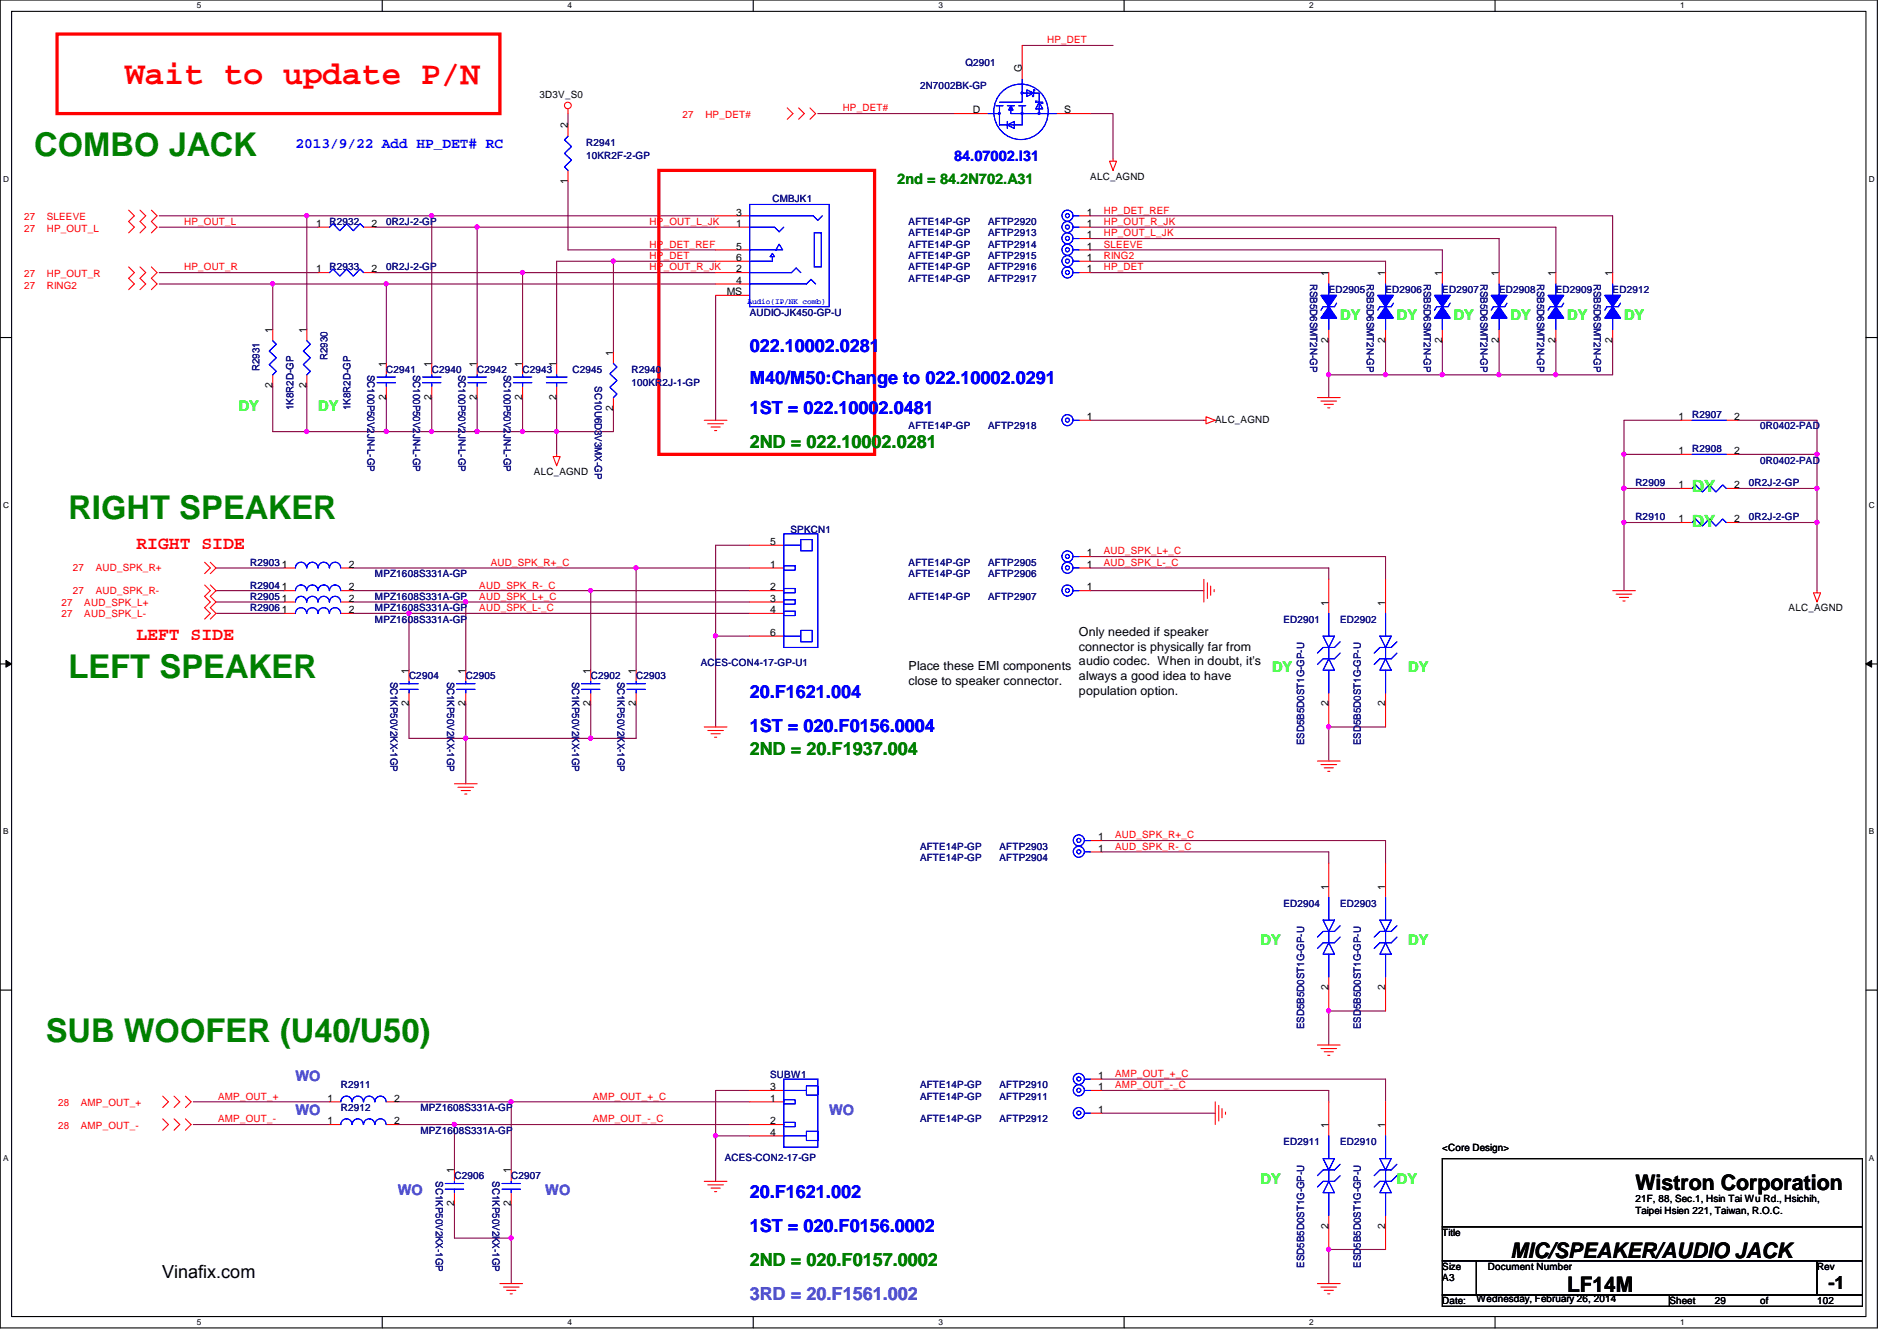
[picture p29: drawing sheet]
<svg xmlns="http://www.w3.org/2000/svg" width="297mm" height="210mm" viewBox="0 0 297 210" stroke-linecap="round" stroke-linejoin="round" font-family="sans-serif">
<defs><g id="words">
<text font-size="5.1" fill="#f00" x="19.6" y="13.2">Wait to update P/N</text>
<g font-size="5.1" fill="#008000">
<text x="5.4" y="24.3">COMBO JACK</text>
<text x="10.7" y="81.2">RIGHT SPEAKER</text>
<text x="10.7" y="106.1">LEFT SPEAKER</text>
<text x="7.2" y="163">SUB WOOFER (U40/U50)</text>
</g>
<g font-size="3.3">
<text x="256.1" y="186.3">Wistron Corporation</text>
<text x="236.5" y="196.8">MIC/SPEAKER/AUDIO JACK</text>
<text x="245.4" y="202.3">LF14M</text>
</g>
<g font-size="2.8" fill="#00f">
<text x="117.4" y="55.1">022.10002.0281</text>
<text x="117.4" y="60.1">M40/M50:Change to 022.10002.0291</text>
<text x="117.4" y="64.9">1ST = 022.10002.0481</text>
<text x="117.4" y="109.3">20.F1621.004</text>
<text x="117.4" y="114.6">1ST = 020.F0156.0004</text>
<text x="117.4" y="187.5">20.F1621.002</text>
<text x="117.4" y="192.9">1ST = 020.F0156.0002</text>
</g>
<g font-size="2.8" fill="#008000">
<text x="117.4" y="70.2">2ND = 022.10002.0281</text>
<text x="117.4" y="118.2">2ND = 20.F1937.004</text>
<text x="117.4" y="198.2">2ND = 020.F0157.0002</text>
</g>
<g font-size="2.8" fill="#f00">
<text x="21.4" y="85.9">RIGHT SIDE</text>
<text x="21.4" y="100.2">LEFT SIDE</text>
</g>
<g font-size="2.8">
<text x="25.4" y="200.1">Vinafix.com</text>
<text x="286.3" y="201.8">-1</text>
</g>
<text font-size="2.8" fill="#8000ff" x="117.4" y="203.5">3RD = 20.F1561.002</text>
<g font-size="2.6" fill="#0f0">
<text x="265" y="77.1">DY</text>
<text x="265" y="82.4">DY</text>
</g>
<g font-size="2.3" fill="#00f">
<text x="46.3" y="23.2">2013/9/22 Add HP_DET# RC</text>
<text x="149.4" y="25.2">84.07002.I31</text>
</g>
<text font-size="2.3" fill="#008000" x="140.5" y="28.8">2nd = 84.2N702.A31</text>
<g font-size="2.3" fill="#0f0">
<text x="209.8" y="50.1">DY</text>
<text x="218.7" y="50.1">DY</text>
<text x="227.6" y="50.1">DY</text>
<text x="236.5" y="50.1">DY</text>
<text x="245.4" y="50.1">DY</text>
<text x="254.3" y="50.1">DY</text>
<text x="37.4" y="64.3">DY</text>
<text x="49.8" y="64.3">DY</text>
<text x="199.2" y="105.2">DY</text>
<text x="220.5" y="105.2">DY</text>
<text x="197.4" y="147.9">DY</text>
<text x="220.5" y="147.9">DY</text>
<text x="197.4" y="185.3">DY</text>
<text x="218.7" y="185.3">DY</text>
</g>
<g font-size="2.3" fill="#8000ff">
<text x="46.3" y="169.2">WO</text>
<text x="46.3" y="174.6">WO</text>
<text x="129.8" y="174.6">WO</text>
<text x="62.3" y="187">WO</text>
<text x="85.4" y="187">WO</text>
</g>
<g font-size="1.9">
<text x="168.9" y="99.6">Only needed if speaker</text>
<text x="168.9" y="101.9">connector is physically far from</text>
<text x="142.3" y="104.9">Place these EMI components</text>
<text x="142.3" y="107.2">close to speaker connector.</text>
<text x="168.9" y="104.1">audio codec. When in doubt, it's</text>
<text x="168.9" y="106.4">always a good idea to have</text>
<text x="168.9" y="108.7">population option.</text>
</g>
<g font-size="1.6" fill="#000080">
<text x="151.2" y="10.3">Q2901</text>
<text x="144.1" y="13.9">2N7002BK-GP</text>
<text x="91.8" y="22.8">R2941</text>
<text x="91.8" y="24.9">10KR2F-2-GP</text>
<text x="51.6" y="35.2">R2932</text>
<text x="60.5" y="35.2">0R2J-2-GP</text>
<text x="120.9" y="31.7">CMBJK1</text>
<text x="142.3" y="35.2">AFTE14P-GP</text>
<text x="154.7" y="35.2">AFTP2920</text>
<text x="142.3" y="38.8">AFTE14P-GP</text>
<text x="142.3" y="37">AFTE14P-GP</text>
<text x="142.3" y="40.6">AFTE14P-GP</text>
<text x="154.7" y="38.8">AFTP2914</text>
<text x="154.7" y="37">AFTP2913</text>
<text x="154.7" y="40.6">AFTP2915</text>
<text x="51.6" y="42.3">R2933</text>
<text x="60.5" y="42.3">0R2J-2-GP</text>
<text x="142.3" y="44.1">AFTE14P-GP</text>
<text x="142.3" y="42.3">AFTE14P-GP</text>
<text x="154.7" y="44.1">AFTP2917</text>
<text x="154.7" y="42.3">AFTP2916</text>
<text x="205.1" y="44.4" transform="rotate(90 205.1 44.4)">RSB5D6SMT2N-GP</text>
<text x="208.1" y="45.9">ED2905</text>
<text x="214" y="44.4" transform="rotate(90 214 44.4)">RSB5D6SMT2N-GP</text>
<text x="217" y="45.9">ED2906</text>
<text x="222.9" y="44.4" transform="rotate(90 222.9 44.4)">RSB5D6SMT2N-GP</text>
<text x="225.8" y="45.9">ED2907</text>
<text x="231.8" y="44.4" transform="rotate(90 231.8 44.4)">RSB5D6SMT2N-GP</text>
<text x="234.7" y="45.9">ED2908</text>
<text x="240.7" y="44.4" transform="rotate(90 240.7 44.4)">RSB5D6SMT2N-GP</text>
<text x="243.6" y="45.9">ED2909</text>
<text x="249.6" y="44.4" transform="rotate(90 249.6 44.4)">RSB5D6SMT2N-GP</text>
<text x="252.5" y="45.9">ED2912</text>
<text x="117.4" y="49.4">AUDIO-JK450-GP-U</text>
<text x="40.6" y="58.1" transform="rotate(-90 40.6 58.1)">R2931</text>
<text x="51.3" y="56.3" transform="rotate(-90 51.3 56.3)">R2930</text>
<text x="57.6" y="58.7" transform="rotate(90 57.6 58.7)">SC100P50V2JN-L-GP</text>
<text x="60.5" y="58.3">C2941</text>
<text x="64.7" y="58.7" transform="rotate(90 64.7 58.7)">SC100P50V2JN-L-GP</text>
<text x="67.6" y="58.3">C2940</text>
<text x="71.8" y="58.7" transform="rotate(90 71.8 58.7)">SC100P50V2JN-L-GP</text>
<text x="74.7" y="58.3">C2942</text>
<text x="78.9" y="58.7" transform="rotate(90 78.9 58.7)">SC100P50V2JN-L-GP</text>
<text x="81.8" y="58.3">C2943</text>
<text x="89.7" y="58.3">C2945</text>
<text x="98.9" y="58.3">R2940</text>
<text x="46" y="64.2" transform="rotate(-90 46 64.2)">1K8R2D-GP</text>
<text x="54.9" y="64.2" transform="rotate(-90 54.9 64.2)">1K8R2D-GP</text>
<text x="93.1" y="60.5" transform="rotate(90 93.1 60.5)">SC10U6D3V3MX-GP</text>
<text x="98.9" y="60.5">100KR2J-1-GP</text>
<text x="265" y="65.4">R2907</text>
<text x="142.3" y="67.2">AFTE14P-GP</text>
<text x="154.7" y="67.2">AFTP2918</text>
<text x="265" y="70.8">R2908</text>
<text x="275.6" y="67.2">0R0402-PAD</text>
<text x="256.1" y="76.1">R2909</text>
<text x="273.9" y="76.1">0R2J-2-GP</text>
<text x="275.6" y="72.6">0R0402-PAD</text>
<text x="123.8" y="83.4">SPKCN1</text>
<text x="256.1" y="81.4">R2910</text>
<text x="273.9" y="81.4">0R2J-2-GP</text>
<text x="39.2" y="88.6">R2903</text>
<text x="142.3" y="88.6">AFTE14P-GP</text>
<text x="154.7" y="88.6">AFTP2905</text>
<text x="39.2" y="95.7">R2906</text>
<text x="39.2" y="93.9">R2905</text>
<text x="39.2" y="92.1">R2904</text>
<text x="58.7" y="90.3">MPZ1608S331A-GP</text>
<text x="58.7" y="95.7">MPZ1608S331A-GP</text>
<text x="58.7" y="93.9">MPZ1608S331A-GP</text>
<text x="142.3" y="93.9">AFTE14P-GP</text>
<text x="142.3" y="90.3">AFTE14P-GP</text>
<text x="154.7" y="93.9">AFTP2907</text>
<text x="154.7" y="90.3">AFTP2906</text>
<text x="58.7" y="97.5">MPZ1608S331A-GP</text>
<text x="201" y="97.5">ED2901</text>
<text x="209.8" y="97.5">ED2902</text>
<text x="61.1" y="106.7" transform="rotate(90 61.1 106.7)">SC1KP50V2KX-1GP</text>
<text x="64" y="106.3">C2904</text>
<text x="70" y="106.7" transform="rotate(90 70 106.7)">SC1KP50V2KX-1GP</text>
<text x="72.9" y="106.3">C2905</text>
<text x="89.6" y="106.7" transform="rotate(90 89.6 106.7)">SC1KP50V2KX-1GP</text>
<text x="92.5" y="106.3">C2902</text>
<text x="96.7" y="106.7" transform="rotate(90 96.7 106.7)">SC1KP50V2KX-1GP</text>
<text x="99.6" y="106.3">C2903</text>
<text x="109.7" y="104.2">ACES-CON4-17-GP-U1</text>
<text x="204.2" y="116.6" transform="rotate(-90 204.2 116.6)">ESD5B5D0ST1G-GP-U</text>
<text x="213.1" y="116.6" transform="rotate(-90 213.1 116.6)">ESD5B5D0ST1G-GP-U</text>
<text x="144.1" y="134.8">AFTE14P-GP</text>
<text x="144.1" y="133">AFTE14P-GP</text>
<text x="156.5" y="134.8">AFTP2904</text>
<text x="156.5" y="133">AFTP2903</text>
<text x="201" y="141.9">ED2904</text>
<text x="209.8" y="141.9">ED2903</text>
<text x="204.2" y="161.1" transform="rotate(-90 204.2 161.1)">ESD5B5D0ST1G-GP-U</text>
<text x="213.1" y="161.1" transform="rotate(-90 213.1 161.1)">ESD5B5D0ST1G-GP-U</text>
<text x="53.4" y="173.9">R2912</text>
<text x="53.4" y="170.3">R2911</text>
<text x="65.8" y="173.9">MPZ1608S331A-GP</text>
<text x="120.6" y="168.7">SUBW1</text>
<text x="144.1" y="170.3">AFTE14P-GP</text>
<text x="144.1" y="172.1">AFTE14P-GP</text>
<text x="156.5" y="170.3">AFTP2910</text>
<text x="156.5" y="172.1">AFTP2911</text>
<text x="65.8" y="177.5">MPZ1608S331A-GP</text>
<text x="144.1" y="175.7">AFTE14P-GP</text>
<text x="156.5" y="175.7">AFTP2912</text>
<text x="201" y="179.2">ED2911</text>
<text x="209.8" y="179.2">ED2910</text>
<text x="68.2" y="184.9" transform="rotate(90 68.2 184.9)">SC1KP50V2KX-1GP</text>
<text x="71.2" y="184.6">C2906</text>
<text x="77.1" y="184.9" transform="rotate(90 77.1 184.9)">SC1KP50V2KX-1GP</text>
<text x="80" y="184.6">C2907</text>
<text x="113.5" y="181.7">ACES-CON2-17-GP</text>
<text x="204.2" y="198.4" transform="rotate(-90 204.2 198.4)">ESD5B5D0ST1G-GP-U</text>
<text x="213.1" y="198.4" transform="rotate(-90 213.1 198.4)">ESD5B5D0ST1G-GP-U</text>
</g>
<g font-size="1.6">
<text x="160" y="11.2" transform="rotate(-90 160 11.2)">G</text>
<text x="84.5" y="15.3">3D3V_S0</text>
<text x="152.4" y="17.7">D</text>
<text x="166.6" y="17.7">S</text>
<text x="88.9" y="20.1" transform="rotate(-90 88.9 20.1)">2</text>
<text x="88.9" y="28.8" transform="rotate(-90 88.9 28.8)">1</text>
<text x="170.7" y="28.1">ALC_AGND</text>
<text x="49.5" y="35.5">1</text>
<text x="58.2" y="35.5">2</text>
<text x="115.3" y="33.7">3</text>
<text x="115.3" y="35.5">1</text>
<text x="170.2" y="35.5">1</text>
<text x="170.2" y="33.7">1</text>
<text x="115.3" y="39.1">5</text>
<text x="115.3" y="40.9">6</text>
<text x="170.2" y="37.3">1</text>
<text x="170.2" y="39.1">1</text>
<text x="170.2" y="40.9">1</text>
<text x="49.5" y="42.6">1</text>
<text x="58.2" y="42.6">2</text>
<text x="113.8" y="46.2">MS</text>
<text x="115.3" y="42.6">2</text>
<text x="115.3" y="44.4">4</text>
<text x="170.2" y="42.6">1</text>
<text x="208" y="43.2" transform="rotate(-90 208 43.2)">1</text>
<text x="216.9" y="43.2" transform="rotate(-90 216.9 43.2)">1</text>
<text x="225.8" y="43.2" transform="rotate(-90 225.8 43.2)">1</text>
<text x="234.7" y="43.2" transform="rotate(-90 234.7 43.2)">1</text>
<text x="243.6" y="43.2" transform="rotate(-90 243.6 43.2)">1</text>
<text x="252.5" y="43.2" transform="rotate(-90 252.5 43.2)">1</text>
<text x="42.7" y="52.1" transform="rotate(-90 42.7 52.1)">1</text>
<text x="48" y="52.1" transform="rotate(-90 48 52.1)">1</text>
<text x="208" y="53.7" transform="rotate(-90 208 53.7)">2</text>
<text x="216.9" y="53.7" transform="rotate(-90 216.9 53.7)">2</text>
<text x="225.8" y="53.7" transform="rotate(-90 225.8 53.7)">2</text>
<text x="234.7" y="53.7" transform="rotate(-90 234.7 53.7)">2</text>
<text x="243.6" y="53.7" transform="rotate(-90 243.6 53.7)">2</text>
<text x="252.5" y="53.7" transform="rotate(-90 252.5 53.7)">2</text>
<text x="60.4" y="57.4" transform="rotate(-90 60.4 57.4)">1</text>
<text x="67.6" y="57.4" transform="rotate(-90 67.6 57.4)">1</text>
<text x="74.7" y="57.4" transform="rotate(-90 74.7 57.4)">1</text>
<text x="81.8" y="57.4" transform="rotate(-90 81.8 57.4)">1</text>
<text x="87.1" y="57.4" transform="rotate(-90 87.1 57.4)">1</text>
<text x="96" y="55.7" transform="rotate(-90 96 55.7)">1</text>
<text x="42.7" y="60.8" transform="rotate(-90 42.7 60.8)">2</text>
<text x="48" y="60.8" transform="rotate(-90 48 60.8)">2</text>
<text x="60.4" y="62.6" transform="rotate(-90 60.4 62.6)">2</text>
<text x="67.6" y="62.6" transform="rotate(-90 67.6 62.6)">2</text>
<text x="74.7" y="62.6" transform="rotate(-90 74.7 62.6)">2</text>
<text x="81.8" y="62.6" transform="rotate(-90 81.8 62.6)">2</text>
<text x="87.1" y="62.6" transform="rotate(-90 87.1 62.6)">2</text>
<text x="96" y="64.3" transform="rotate(-90 96 64.3)">2</text>
<text x="170.2" y="65.7">1</text>
<text x="262.8" y="65.7">1</text>
<text x="271.5" y="65.7">2</text>
<text x="190.3" y="66.2">ALC_AGND</text>
<text x="262.8" y="71.1">1</text>
<text x="271.5" y="71.1">2</text>
<text x="83.6" y="74.3">ALC_AGND</text>
<text x="262.8" y="76.4">1</text>
<text x="271.5" y="76.4">2</text>
<text x="262.8" y="81.7">1</text>
<text x="271.5" y="81.7">2</text>
<text x="44.2" y="88.9">1</text>
<text x="54.6" y="88.9">2</text>
<text x="120.6" y="88.9">1</text>
<text x="120.6" y="85.3">5</text>
<text x="170.2" y="88.9">1</text>
<text x="170.2" y="87.1">1</text>
<text x="44.2" y="96">1</text>
<text x="44.2" y="94.2">1</text>
<text x="44.2" y="92.4">1</text>
<text x="54.6" y="96">2</text>
<text x="54.6" y="94.2">2</text>
<text x="54.6" y="92.4">2</text>
<text x="120.6" y="92.4">2</text>
<text x="120.6" y="94.2">3</text>
<text x="120.6" y="96">4</text>
<text x="170.2" y="92.4">1</text>
<text x="208" y="94.8" transform="rotate(-90 208 94.8)">1</text>
<text x="216.9" y="94.8" transform="rotate(-90 216.9 94.8)">1</text>
<text x="280.1" y="95.7">ALC_AGND</text>
<text x="120.6" y="99.5">6</text>
<text x="64" y="105.5" transform="rotate(-90 64 105.5)">1</text>
<text x="72.9" y="105.5" transform="rotate(-90 72.9 105.5)">1</text>
<text x="92.5" y="105.5" transform="rotate(-90 92.5 105.5)">1</text>
<text x="99.6" y="105.5" transform="rotate(-90 99.6 105.5)">1</text>
<text x="64" y="110.6" transform="rotate(-90 64 110.6)">2</text>
<text x="72.9" y="110.6" transform="rotate(-90 72.9 110.6)">2</text>
<text x="92.5" y="110.6" transform="rotate(-90 92.5 110.6)">2</text>
<text x="99.6" y="110.6" transform="rotate(-90 99.6 110.6)">2</text>
<text x="208" y="110.6" transform="rotate(-90 208 110.6)">2</text>
<text x="216.9" y="110.6" transform="rotate(-90 216.9 110.6)">2</text>
<text x="172" y="131.5">1</text>
<text x="172" y="133.3">1</text>
<text x="208" y="139.2" transform="rotate(-90 208 139.2)">1</text>
<text x="216.9" y="139.2" transform="rotate(-90 216.9 139.2)">1</text>
<text x="208" y="155" transform="rotate(-90 208 155)">2</text>
<text x="216.9" y="155" transform="rotate(-90 216.9 155)">2</text>
<text x="51.3" y="172.4">1</text>
<text x="61.7" y="172.4">2</text>
<text x="120.6" y="172.4">1</text>
<text x="120.6" y="170.6">3</text>
<text x="172" y="168.9">1</text>
<text x="172" y="170.6">1</text>
<text x="51.3" y="176">1</text>
<text x="61.7" y="176">2</text>
<text x="120.6" y="177.8">4</text>
<text x="120.6" y="176">2</text>
<text x="172" y="174.2">1</text>
<text x="208" y="176.6" transform="rotate(-90 208 176.6)">1</text>
<text x="216.9" y="176.6" transform="rotate(-90 216.9 176.6)">1</text>
<text x="71.1" y="183.7" transform="rotate(-90 71.1 183.7)">1</text>
<text x="80" y="183.7" transform="rotate(-90 80 183.7)">1</text>
<text x="225.8" y="180.1">&lt;Core Design&gt;</text>
<text x="71.1" y="188.8" transform="rotate(-90 71.1 188.8)">2</text>
<text x="80" y="188.8" transform="rotate(-90 80 188.8)">2</text>
<text x="256.1" y="188.1">21F, 88, Sec.1, Hsin Tai Wu Rd., Hsichih,</text>
<text x="256.1" y="189.9">Taipei Hsien 221, Taiwan, R.O.C.</text>
<text x="208" y="192.4" transform="rotate(-90 208 192.4)">2</text>
<text x="216.9" y="192.4" transform="rotate(-90 216.9 192.4)">2</text>
<text x="225.8" y="193.5">Title</text>
<text x="225.8" y="198.8">Size</text>
<text x="225.8" y="200.6">A3</text>
<text x="231.2" y="203.8">Wednesday, February 26, 2014</text>
<text x="233" y="198.8">Document Number</text>
<text x="284.5" y="198.8">Rev</text>
<text x="225.8" y="204.1">Date:</text>
<text x="261.4" y="204.1">Sheet</text>
<text x="268.5" y="204.1">29</text>
<text x="275.6" y="204.1">of</text>
<text x="284.5" y="204.1">102</text>
</g>
<g font-size="1.6" fill="#f00">
<text x="164" y="6.8">HP_DET</text>
<text x="131.9" y="17.4">HP_DET#</text>
<text x="106.9" y="18.5">27</text>
<text x="110.4" y="18.5">HP_DET#</text>
<text x="3.8" y="34.5">27</text>
<text x="7.3" y="34.5">SLEEVE</text>
<text x="28.8" y="35.2">HP_OUT_L</text>
<text x="101.7" y="35.2">HP_OUT_L_JK</text>
<text x="172.8" y="35.2">HP_OUT_R_JK</text>
<text x="172.8" y="33.4">HP_DET_REF</text>
<text x="3.8" y="36.3">27</text>
<text x="7.3" y="36.3">HP_OUT_L</text>
<text x="101.7" y="38.8">HP_DET_REF</text>
<text x="101.7" y="40.6">HP_DET</text>
<text x="172.8" y="40.6">RING2</text>
<text x="172.8" y="37">HP_OUT_L_JK</text>
<text x="172.8" y="38.8">SLEEVE</text>
<text x="3.8" y="43.4">27</text>
<text x="3.8" y="45.2">27</text>
<text x="7.3" y="43.4">HP_OUT_R</text>
<text x="7.3" y="45.2">RING2</text>
<text x="28.8" y="42.3">HP_OUT_R</text>
<text x="101.7" y="42.3">HP_OUT_R_JK</text>
<text x="172.8" y="42.3">HP_DET</text>
<text x="11.4" y="89.5">27</text>
<text x="15" y="89.5">AUD_SPK_R+</text>
<text x="76.8" y="88.6">AUD_SPK_R+_C</text>
<text x="172.8" y="86.8">AUD_SPK_L+_C</text>
<text x="172.8" y="88.6">AUD_SPK_L-_C</text>
<text x="9.6" y="94.8">27</text>
<text x="11.4" y="93">27</text>
<text x="13.2" y="94.8">AUD_SPK_L+</text>
<text x="15" y="93">AUD_SPK_R-</text>
<text x="75.1" y="93.9">AUD_SPK_L+_C</text>
<text x="75.1" y="95.7">AUD_SPK_L-_C</text>
<text x="75.1" y="92.1">AUD_SPK_R-_C</text>
<text x="9.6" y="96.6">27</text>
<text x="13.2" y="96.6">AUD_SPK_L-</text>
<text x="174.6" y="131.2">AUD_SPK_R+_C</text>
<text x="174.6" y="133">AUD_SPK_R-_C</text>
<text x="9.1" y="173.2">28</text>
<text x="12.7" y="173.2">AMP_OUT_+</text>
<text x="34.2" y="172.1">AMP_OUT_+</text>
<text x="92.8" y="172.1">AMP_OUT_+_C</text>
<text x="174.6" y="168.6">AMP_OUT_+_C</text>
<text x="174.6" y="170.3">AMP_OUT_-_C</text>
<text x="9.1" y="176.7">28</text>
<text x="12.7" y="176.7">AMP_OUT_-</text>
<text x="34.2" y="175.7">AMP_OUT_-</text>
<text x="92.8" y="175.7">AMP_OUT_-_C</text>
</g>
<g font-size="1.3">
<text x="30.8" y="1.3">5</text>
<text x="88.9" y="1.3">4</text>
<text x="146.9" y="1.3">3</text>
<text x="205" y="1.3">2</text>
<text x="263.1" y="1.3">1</text>
<text x=".5" y="28.4">D</text>
<text x="292.6" y="28.4">D</text>
<text x=".5" y="79.5">C</text>
<text x="292.6" y="79.5">C</text>
<text x=".5" y="130.6">B</text>
<text x="292.6" y="130.6">B</text>
<text x=".5" y="181.7">A</text>
<text x="292.6" y="181.7">A</text>
<text x="30.8" y="207.4">5</text>
<text x="88.9" y="207.4">4</text>
<text x="146.9" y="207.4">3</text>
<text x="205" y="207.4">2</text>
<text x="263.1" y="207.4">1</text>
</g>
<text font-size="1.2" fill="#00f" x="117" y="47.6">Audio(IP/NK comb)</text>
</g></defs>
<path d="M0 0h294v207.9h-294zM1.8 1.8h290.4v204.3h-290.4z" fill="none" stroke="#000" stroke-width=".17"/>
<g fill="#fff">
<path d="M30.8 .2h.7v1.4h-.7z"/>
<path d="M30.8 206.2h.7v1.4h-.7z"/>
</g>
<path d="M59.9 0v1.8M59.9 206.1v1.8" fill="none" stroke="#000" stroke-width=".17"/>
<g fill="#fff">
<path d="M88.9 .2h.6v1.4h-.6z"/>
<path d="M88.9 206.2h.6v1.4h-.6z"/>
</g>
<path d="M117.9 0v1.8M117.9 206.1v1.8" fill="none" stroke="#000" stroke-width=".17"/>
<g fill="#fff">
<path d="M146.9 .2h.7v1.4h-.7z"/>
<path d="M146.9 206.2h.7v1.4h-.7z"/>
</g>
<path d="M176 0v1.8M176 206.1v1.8" fill="none" stroke="#000" stroke-width=".17"/>
<g fill="#fff">
<path d="M205 .2h.7v1.4h-.7z"/>
<path d="M205 206.2h.7v1.4h-.7z"/>
</g>
<path d="M234.1 0v1.8M234.1 206.1v1.8" fill="none" stroke="#000" stroke-width=".17"/>
<g fill="#fff">
<path d="M263.1 .2h.7v1.4h-.7z"/>
<path d="M263.1 206.2h.7v1.4h-.7z"/>
<path d="M.5 27.3h.9v1.4h-.9z"/>
<path d="M292.6 27.3h.9v1.4h-.9z"/>
<path d="M.5 78.4h.9v1.4h-.9z"/>
<path d="M292.6 78.4h.9v1.4h-.9z"/>
</g>
<path d="M0 52.8h1.8M292.2 52.8h1.8" fill="none" stroke="#000" stroke-width=".17"/>
<g fill="#fff">
<path d="M.5 129.5h.8v1.4h-.8z"/>
<path d="M292.6 129.5h.9v1.4h-.9z"/>
</g>
<path d="M0 103.9h1.8M292.2 103.9h1.8" fill="none" stroke="#000" stroke-width=".17"/>
<path d="M.9 103.4l.9 .5-.9 .5zM292.2 103.9l.9-.5v1z" fill="#000"/>
<path d="M.9 103.4l.9 .5-.9 .5zM292.2 103.9l.9-.5v1z" fill="none" stroke="#000" stroke-width=".16"/>
<g fill="#fff">
<path d="M.5 180.5h.8v1.4h-.8z"/>
<path d="M292.6 180.5h.9v1.4h-.9z"/>
</g>
<path d="M0 155h1.8M292.2 155h1.8" fill="none" stroke="#000" stroke-width=".17"/>
<path d="M33.8 94.2h10.7M55.2 94.2h17.7v10.7M64 96v8.9M64 110.2v5.4h8.9M72.9 110.2v5.4M72.9 115.6v7.1" fill="none" stroke="#800040" stroke-width=".17"/>
<circle cx="72.9" cy="115.5" r=".32" fill="#f0f"/>
<circle cx="72.9" cy="115.5" r=".32" fill="none" stroke="#f0f" stroke-width=".17"/>
<path d="M272.1 65.8h12.4M284.5 71.1v5.4" fill="none" stroke="#800040" stroke-width=".17"/>
<circle cx="284.5" cy="71.1" r=".32" fill="#f0f"/>
<circle cx="284.5" cy="71.1" r=".32" fill="none" stroke="#f0f" stroke-width=".17"/>
<path d="M254.3 71.1v5.4M254.3 65.8h8.9" fill="none" stroke="#800040" stroke-width=".17"/>
<circle cx="254.3" cy="71.1" r=".32" fill="#f0f"/>
<circle cx="254.3" cy="71.1" r=".32" fill="none" stroke="#f0f" stroke-width=".17"/>
<path d="M254.3 71.1h8.9M254.3 76.5h8.9M272.1 71.1h12.4" fill="none" stroke="#800040" stroke-width=".17"/>
<circle cx="254.3" cy="76.4" r=".32" fill="#f0f"/>
<circle cx="254.3" cy="76.4" r=".32" fill="none" stroke="#f0f" stroke-width=".17"/>
<path d="M254.3 81.8v10.7" fill="none" stroke="#800040" stroke-width=".17"/>
<circle cx="254.3" cy="81.8" r=".32" fill="#f0f"/>
<circle cx="254.3" cy="81.8" r=".32" fill="none" stroke="#f0f" stroke-width=".17"/>
<path d="M272.1 76.5h12.4M254.3 81.8h8.9M272.1 81.8h12.4v10.7" fill="none" stroke="#800040" stroke-width=".17"/>
<circle cx="284.5" cy="81.8" r=".32" fill="#f0f"/>
<circle cx="284.5" cy="81.8" r=".32" fill="none" stroke="#f0f" stroke-width=".17"/>
<path d="M284.5 76.5v5.3" fill="none" stroke="#800040" stroke-width=".17"/>
<circle cx="284.5" cy="76.4" r=".32" fill="#f0f"/>
<circle cx="284.5" cy="76.4" r=".32" fill="none" stroke="#f0f" stroke-width=".17"/>
<path d="M254.3 65.8v5.3M254.3 76.5v5.3M284.5 65.8v5.3" fill="none" stroke="#800040" stroke-width=".17"/>
<circle cx="254.3" cy="76.4" r=".32" fill="#f0f"/>
<circle cx="254.3" cy="76.4" r=".32" fill="none" stroke="#f0f" stroke-width=".17"/>
<path d="M72.9 94.2h44.5" fill="none" stroke="#800040" stroke-width=".17"/>
<circle cx="72.9" cy="94.2" r=".32" fill="#f0f"/>
<circle cx="72.9" cy="94.2" r=".32" fill="none" stroke="#f0f" stroke-width=".17"/>
<path d="M60.5 67.6h7.1M112.1 85.3h5.3" fill="none" stroke="#800040" stroke-width=".17"/>
<circle cx="60.5" cy="67.5" r=".32" fill="#f0f"/>
<circle cx="60.5" cy="67.5" r=".32" fill="none" stroke="#f0f" stroke-width=".17"/>
<path d="M67.6 33.8v23.1M74.7 35.6v21.3M60.5 62.2v5.4M81.8 62.2v5.4h5.4" fill="none" stroke="#800040" stroke-width=".17"/>
<circle cx="74.7" cy="35.5" r=".32" fill="#f0f"/>
<circle cx="74.7" cy="35.5" r=".32" fill="none" stroke="#f0f" stroke-width=".17"/>
<path d="M48 33.8h19.6M67.6 62.2v5.4" fill="none" stroke="#800040" stroke-width=".17"/>
<circle cx="48" cy="33.8" r=".32" fill="#f0f"/>
<circle cx="48" cy="33.8" r=".32" fill="none" stroke="#f0f" stroke-width=".17"/>
<path d="M74.7 67.6h7.1" fill="none" stroke="#800040" stroke-width=".17"/>
<circle cx="81.8" cy="67.5" r=".32" fill="#f0f"/>
<circle cx="81.8" cy="67.5" r=".32" fill="none" stroke="#f0f" stroke-width=".17"/>
<circle cx="74.7" cy="67.5" r=".32" fill="#f0f"/>
<circle cx="74.7" cy="67.5" r=".32" fill="none" stroke="#f0f" stroke-width=".17"/>
<path d="M67.6 67.6h7.1" fill="none" stroke="#800040" stroke-width=".17"/>
<circle cx="67.6" cy="67.5" r=".32" fill="#f0f"/>
<circle cx="67.6" cy="67.5" r=".32" fill="none" stroke="#f0f" stroke-width=".17"/>
<path d="M74.7 62.2v5.4M87.2 67.6v3.5" fill="none" stroke="#800040" stroke-width=".17"/>
<circle cx="87.1" cy="67.5" r=".32" fill="#f0f"/>
<circle cx="87.1" cy="67.5" r=".32" fill="none" stroke="#f0f" stroke-width=".17"/>
<path d="M67.6 33.8h44.5" fill="none" stroke="#800040" stroke-width=".17"/>
<circle cx="67.6" cy="33.8" r=".32" fill="#f0f"/>
<circle cx="67.6" cy="33.8" r=".32" fill="none" stroke="#f0f" stroke-width=".17"/>
<path d="M74.7 35.6h37.4M60.5 44.4h51.6M81.8 42.7h30.3" fill="none" stroke="#800040" stroke-width=".17"/>
<circle cx="60.5" cy="44.4" r=".32" fill="#f0f"/>
<circle cx="60.5" cy="44.4" r=".32" fill="none" stroke="#f0f" stroke-width=".17"/>
<path d="M24.9 33.8h23.1v17.8M88.9 39.1h23.2M112.1 46.2v19.6M42.7 60.5v7.1h5.3M48 67.6h12.5M48 60.5v7.1" fill="none" stroke="#800040" stroke-width=".17"/>
<circle cx="48" cy="67.5" r=".32" fill="#f0f"/>
<circle cx="48" cy="67.5" r=".32" fill="none" stroke="#f0f" stroke-width=".17"/>
<path d="M170.7 39.1h55.1M170.7 37.3h64M170.7 35.6h72.9M170.7 40.9h46.3M170.7 42.7h37.4M170.7 65.8h17.8M112.1 99.6v14.2" fill="none" stroke="#800040" stroke-width=".17"/>
<circle cx="112" cy="99.5" r=".32" fill="#f0f"/>
<circle cx="112" cy="99.5" r=".32" fill="none" stroke="#f0f" stroke-width=".17"/>
<path d="M112.1 85.3v14.3h5.3M170.7 87.1h46.3M170.7 92.5h17.8M170.7 88.9h37.4M112.1 177.8v7.1M112.1 170.7h5.3" fill="none" stroke="#800040" stroke-width=".17"/>
<circle cx="112" cy="177.8" r=".32" fill="#f0f"/>
<circle cx="112" cy="177.8" r=".32" fill="none" stroke="#f0f" stroke-width=".17"/>
<path d="M30.3 172.5h21.3M30.3 176h21.3M62.3 172.5h17.7v10.6M62.3 176h8.9v7.1M112.1 170.7v7.1h5.3M71.2 188.5v5.3h8.8M80 188.5v5.3M80 193.8v7.1" fill="none" stroke="#800040" stroke-width=".17"/>
<circle cx="80" cy="193.8" r=".32" fill="#f0f"/>
<circle cx="80" cy="193.8" r=".32" fill="none" stroke="#f0f" stroke-width=".17"/>
<path d="M71.2 176h46.2" fill="none" stroke="#800040" stroke-width=".17"/>
<circle cx="71.1" cy="176" r=".32" fill="#f0f"/>
<circle cx="71.1" cy="176" r=".32" fill="none" stroke="#f0f" stroke-width=".17"/>
<path d="M80 172.5h37.4" fill="none" stroke="#800040" stroke-width=".17"/>
<circle cx="80" cy="172.4" r=".32" fill="#f0f"/>
<circle cx="80" cy="172.4" r=".32" fill="none" stroke="#f0f" stroke-width=".17"/>
<path d="M225.8 39.1v3.6M208.1 58.7v3.5M217 53.3v5.4M217 40.9v1.8M225.8 53.3v5.4M234.7 53.3v5.4M172.5 131.6h44.5M172.5 133.3h35.6M172.5 168.9h44.5M172.5 174.2h17.8M172.5 170.7h35.6" fill="none" stroke="#800040" stroke-width=".17"/>
<circle cx="234.7" cy="58.6" r=".32" fill="#f0f"/>
<circle cx="234.7" cy="58.6" r=".32" fill="none" stroke="#f0f" stroke-width=".17"/>
<path d="M243.6 53.3v5.4" fill="none" stroke="#800040" stroke-width=".17"/>
<circle cx="243.6" cy="58.6" r=".32" fill="#f0f"/>
<circle cx="243.6" cy="58.6" r=".32" fill="none" stroke="#f0f" stroke-width=".17"/>
<path d="M234.7 37.3v5.4M243.6 35.6v7.1M217 58.7h8.8M234.7 58.7h8.9" fill="none" stroke="#800040" stroke-width=".17"/>
<circle cx="216.9" cy="58.6" r=".32" fill="#f0f"/>
<circle cx="216.9" cy="58.6" r=".32" fill="none" stroke="#f0f" stroke-width=".17"/>
<path d="M208.1 53.3v5.4h8.9" fill="none" stroke="#800040" stroke-width=".17"/>
<circle cx="208" cy="58.6" r=".32" fill="#f0f"/>
<circle cx="208" cy="58.6" r=".32" fill="none" stroke="#f0f" stroke-width=".17"/>
<path d="M225.8 58.7h8.9" fill="none" stroke="#800040" stroke-width=".17"/>
<circle cx="225.8" cy="58.6" r=".32" fill="#f0f"/>
<circle cx="225.8" cy="58.6" r=".32" fill="none" stroke="#f0f" stroke-width=".17"/>
<path d="M208.1 113.8v5.3" fill="none" stroke="#800040" stroke-width=".17"/>
<circle cx="208" cy="113.8" r=".32" fill="#f0f"/>
<circle cx="208" cy="113.8" r=".32" fill="none" stroke="#f0f" stroke-width=".17"/>
<path d="M208.1 113.8h8.9M217 158.2h-8.9v5.4" fill="none" stroke="#800040" stroke-width=".17"/>
<circle cx="208" cy="158.2" r=".32" fill="#f0f"/>
<circle cx="208" cy="158.2" r=".32" fill="none" stroke="#f0f" stroke-width=".17"/>
<path d="M217 195.6h-8.9v5.3" fill="none" stroke="#800040" stroke-width=".17"/>
<circle cx="208" cy="195.6" r=".32" fill="#f0f"/>
<circle cx="208" cy="195.6" r=".32" fill="none" stroke="#f0f" stroke-width=".17"/>
<path d="M42.7 51.6v-7.1l17.8-.1v12.5M208.1 88.9v1.8M217 87.1v3.6M208.1 133.3v1.8M217 131.6v3.5M208.1 170.7v1.8M217 168.9v3.6" fill="none" stroke="#800040" stroke-width=".17"/>
<circle cx="42.7" cy="44.4" r=".32" fill="#f0f"/>
<circle cx="42.7" cy="44.4" r=".32" fill="none" stroke="#f0f" stroke-width=".17"/>
<path d="M24.9 44.4h17.8M81.8 42.7v14.2M33.8 96h10.7M64 96h53.4" fill="none" stroke="#800040" stroke-width=".17"/>
<circle cx="64" cy="96" r=".32" fill="#f0f"/>
<circle cx="64" cy="96" r=".32" fill="none" stroke="#f0f" stroke-width=".17"/>
<path d="M88.9 17.8v1.8M128.1 17.8h21.3M88.9 28.4v10.7M87.2 40.9v16M112.1 40.9h-16v14.2M87.2 62.2v5.4h8.9v-3.6M55.2 96h8.8" fill="none" stroke="#800040" stroke-width=".17"/>
<circle cx="96" cy="40.9" r=".32" fill="#f0f"/>
<circle cx="96" cy="40.9" r=".32" fill="none" stroke="#f0f" stroke-width=".17"/>
<path d="M160.1 7.1h14.2M170.7 17.8h3.6v7.1M170.7 33.8h81.8v8.9M87.2 40.9h8.9M252.5 53.3v5.4h-8.9M92.5 92.5v12.4M99.6 88.9v16M92.5 110.2v5.4h-19.6M99.6 110.2v5.4" fill="none" stroke="#800040" stroke-width=".17"/>
<circle cx="92.5" cy="115.5" r=".32" fill="#f0f"/>
<circle cx="92.5" cy="115.5" r=".32" fill="none" stroke="#f0f" stroke-width=".17"/>
<path d="M92.5 92.5h24.9M92.5 115.6h7.1" fill="none" stroke="#800040" stroke-width=".17"/>
<circle cx="92.5" cy="92.4" r=".32" fill="#f0f"/>
<circle cx="92.5" cy="92.4" r=".32" fill="none" stroke="#f0f" stroke-width=".17"/>
<path d="M33.8 92.5h10.7M33.8 88.9h10.7M55.2 92.5h37.3M99.6 88.9h17.8" fill="none" stroke="#800040" stroke-width=".17"/>
<circle cx="99.6" cy="88.9" r=".32" fill="#f0f"/>
<circle cx="99.6" cy="88.9" r=".32" fill="none" stroke="#f0f" stroke-width=".17"/>
<path d="M24.9 35.6h24.9M58.7 35.6h16M24.9 42.7h24.9M58.7 42.7h23.1M55.2 88.9h44.4" fill="none" stroke="#800040" stroke-width=".17"/>
<circle cx="81.8" cy="42.6" r=".32" fill="#f0f"/>
<circle cx="81.8" cy="42.6" r=".32" fill="none" stroke="#f0f" stroke-width=".17"/>
<g fill="none" stroke="#f00" stroke-width=".17">
<path d="M88.9 17.1v.7M123.3 16.9l.9 .9-.9 .9M125 16.9l.9 .9-.9 .9M126.8 16.9l.9 .9-.9 .9M20.1 32.9l.9 .9-.9 .9 .9 .9-.9 .8M21.9 32.9l.9 .9-.9 .9 .9 .9-.9 .8M23.7 32.9l.9 .9-.9 .9 .9 .9-.9 .8M173.7 25.2h1.1l-.5 1.5zM174.3 24.9v.3M20.1 41.8l.9 .9-.9 .9 .9 .8-.9 .9M21.9 41.8l.9 .9-.9 .9 .9 .8-.9 .9M23.7 41.8l.9 .9-.9 .9 .9 .8-.9 .9"/>
<path d="M49.8 42.7h1.8M56.9 42.7h1.8M243.6 42.7v1.7M243.6 51.6v1.7M86.6 71.5h1.1l-.5 1.4zM87.2 71.1v.4M110.3 65.8h3.5M110.8 66.3h2.5M111.3 66.8h1.5M111.9 67.4h.3M168.9 65.8h1.8M188.5 65.8h.3"/>
<path d="M188.8 65.2l1.5 .6-1.5 .5zM206.3 62.2h3.5M206.8 62.8h2.5M207.3 63.3h1.5M207.9 63.8h.3M32 91.6l.9 .9-.9 .8 .9 .9-.9 .9 .9 .9-.9 .9M32 88l.9 .9-.9 .9M32.9 91.6l.9 .9-.9 .8 .9 .9-.9 .9 .9 .9-.9 .9M32.9 88l.9 .9-.9 .9M188.5 90.7v3.5M189.1 91.2v2.5M189.6 91.7v1.5"/>
<path d="M190.1 92.3v.3M252.5 92.5h3.6M253.1 93h2.4M253.6 93.5h1.4M254.1 94.1h.4M284 92.8h1.1l-.6 1.4zM284.5 92.5v.3M110.3 113.8h3.5M110.8 114.3h2.5M111.3 114.9h1.5M111.9 115.4h.3M206.3 119.1h3.5"/>
<path d="M206.8 119.7h2.5M71.2 122.7h3.5M71.7 123.2h2.5M72.2 123.7h1.5M72.8 124.3h.3M207.3 120.2h1.5M207.9 120.7h.3M25.5 171.6l.9 .9-.9 .9M25.5 175.1l.9 .9-.9 .9M27.3 171.6l.8 .9-.8 .9M27.3 175.1l.8 .9-.8 .9M29 171.6l.9 .9-.9 .9"/>
<path d="M29 175.1l.9 .9-.9 .9M190.3 172.5v3.5M190.8 173v2.5M191.3 173.5v1.5M191.9 174.1v.3M206.3 163.6h3.5M206.8 164.1h2.5M207.3 164.6h1.5M207.9 165.2h.3M110.3 184.9h3.5M110.8 185.5h2.5M111.3 186h1.5"/>
<path d="M111.9 186.5h.3M78.3 200.9h3.5M78.8 201.5h2.5M79.3 202h1.5M79.9 202.5h.3M206.3 200.9h3.5M206.8 201.5h2.5M207.3 202h1.5M207.9 202.5h.3"/>
<circle cx="88.9" cy="16.5" r=".52"/>
</g>
<path d="M225.8 181.4h65.8v10.6h-65.8zM225.8 192h65.8v5.4h-65.8zM225.8 197.4h5.4v5.3h-5.4zM231.2 197.4h53.3v5.3h-53.3zM284.5 197.4h7.1v5.3h-7.1zM225.8 202.7h35.6v1.8h-35.6zM261.4 202.7h30.2v1.8h-30.2z" fill="none" stroke="#000" stroke-width=".17"/>
<path d="M8.9 5.3h69.4v12.5h-69.4zM103.2 26.7h33.7v44.4h-33.7z" fill="none" stroke="#f00" stroke-width=".51"/>
<g fill="none" stroke="#00f" stroke-width=".17">
<path d="M51.6 42.7l.6-.6 1 1.1 1.1-1.1 1 1.1 1.1-1.1 .5 .6M242.7 48h1.8M243.6 44.4v1.8M243.6 49.8v1.8M168.1 65.8h.8"/>
<circle cx="167.1" cy="65.8" r=".32"/>
<circle cx="167.2" cy="65.8" r=".87"/>
</g>
<path d="M242.4 46.2h2.5l-1.3 1.8z" fill-rule="evenodd" fill="#00f"/>
<path d="M242.4 46.2h2.5l-1.3 1.8zM242.7 48l-.3 .6M244.9 47.5l-.4 .5" fill="none" stroke="#00f" stroke-width=".17"/>
<path d="M243.6 48l1.3 1.8h-2.5z" fill-rule="evenodd" fill="#00f"/>
<path d="M242.7 48h1.8M243.6 48l1.3 1.8h-2.5zM243.6 44.4v1.8M243.6 49.8v1.8" fill="none" stroke="#00f" stroke-width=".17"/>
<path d="M242.4 46.2h2.5l-1.3 1.8z" fill-rule="evenodd" fill="#00f"/>
<path d="M242.4 46.2h2.5l-1.3 1.8zM242.7 48l-.3 .6M244.9 47.5l-.4 .5" fill="none" stroke="#00f" stroke-width=".17"/>
<path d="M243.6 48l1.3 1.8h-2.5z" fill-rule="evenodd" fill="#00f"/>
<g fill="none" stroke="#00f" stroke-width=".17">
<path d="M168.1 37.3h.8M168.1 35.6h.8M243.6 48l1.3 1.8h-2.5zM251.6 48h1.8M252.5 44.4v1.8M252.5 49.8v1.8M265 65.8h5.3M46.3 96a.87 .87 0 0 1 .8-.9 .87 .87 0 0 1 .9 .9M46.3 88.9a.87 .87 0 0 1 .8-.9 .87 .87 0 0 1 .9 .9M48 96a.87 .87 0 0 1 .9-.9 .87 .87 0 0 1 .9 .9M48 88.9a.87 .87 0 0 1 .9-.9 .87 .87 0 0 1 .9 .9M49.8 96a.87 .87 0 0 1 .9-.9 .87 .87 0 0 1 .9 .9"/>
<path d="M49.8 88.9a.87 .87 0 0 1 .9-.9 .87 .87 0 0 1 .9 .9M51.6 96a.87 .87 0 0 1 .9-.9 .87 .87 0 0 1 .8 .9M51.6 88.9a.87 .87 0 0 1 .9-.9 .87 .87 0 0 1 .8 .9M168.1 92.5h.8M216.1 99.6h1.7l-.8 1.7zM217 96v3.6M62.6 107h2.9M62.6 107.9h2.9M64 106.7v.3M64 107.9v.6M91.1 107h2.8M91.1 107.9h2.8"/>
<path d="M92.5 106.7v.3M92.5 107.9v.6M217 104.9v3.6M217 101.3v1.8M217 103.1l.8 1.8h-1.7zM218.7 100.5l-.9 .8h-1.7l-.9 .9M218.7 102.2l-.9 .9h-1.7l-.9 .9M169.8 133.3h.9M55.1 176a.87 .87 0 0 0-.9-.9 .87 .87 0 0 0-.8 .9M56.9 176a.87 .87 0 0 0-.9-.9 .87 .87 0 0 0-.8 .9M58.7 176a.87 .87 0 0 0-.9-.9 .87 .87 0 0 0-.9 .9M60.4 176a.87 .87 0 0 0-.8-.9 .87 .87 0 0 0-.9 .9"/>
<path d="M69.7 185.3h2.9M69.7 186.1h2.9M71.2 184.9v.4M71.2 186.1v.6"/>
<circle cx="167.1" cy="37.3" r=".32"/>
<circle cx="167.1" cy="35.5" r=".32"/>
<circle cx="167.2" cy="35.5" r=".87"/>
<circle cx="167.2" cy="37.3" r=".87"/>
<circle cx="167.1" cy="92.4" r=".32"/>
<circle cx="167.2" cy="92.4" r=".87"/>
<circle cx="168.9" cy="133.3" r=".32"/>
<circle cx="168.9" cy="133.3" r=".87"/>
</g>
<g fill="none" stroke="#f00" stroke-width=".17">
<path d="M168.9 37.3h1.8M168.9 35.6h1.8M252.5 42.7v1.7M252.5 51.6v1.7M263.2 65.8h1.8M270.3 65.8h1.8M44.5 96h1.8M44.5 88.9h1.8M53.4 96h1.8M53.4 88.9h1.8M168.9 92.5h1.8M217 90.7v5.3"/>
<path d="M64 104.9v1.8M64 108.5v1.7M92.5 104.9v1.8M92.5 108.5v1.7M217 108.5v5.3M170.7 133.3h1.8M51.6 176h1.8M60.5 176h1.8M71.2 183.1v1.8M71.2 186.7v1.8"/>
</g>
<path d="M251.3 46.2h2.4l-1.2 1.8z" fill-rule="evenodd" fill="#00f"/>
<path d="M251.3 46.2h2.4l-1.2 1.8zM251.6 48l-.3 .6M253.7 47.5l-.3 .5" fill="none" stroke="#00f" stroke-width=".17"/>
<path d="M252.5 48l1.2 1.8h-2.4z" fill-rule="evenodd" fill="#00f"/>
<path d="M251.6 48h1.8M252.5 48l1.2 1.8h-2.4zM252.5 44.4v1.8M252.5 49.8v1.8" fill="none" stroke="#00f" stroke-width=".17"/>
<path d="M251.3 46.2h2.4l-1.2 1.8z" fill-rule="evenodd" fill="#00f"/>
<path d="M251.3 46.2h2.4l-1.2 1.8zM251.6 48l-.3 .6M253.7 47.5l-.3 .5" fill="none" stroke="#00f" stroke-width=".17"/>
<path d="M252.5 48l1.2 1.8h-2.4z" fill-rule="evenodd" fill="#00f"/>
<g fill="none" stroke="#00f" stroke-width=".17">
<path d="M168.1 39.1h.8M216.1 48h1.7M217 44.4v1.8M217 49.8v1.8M252.5 48l1.2 1.8h-2.4zM265 76.5l.5-.6 1.1 1.1 1-1.1 1.1 1.1 1-1.1 .6 .6M122.7 88.6h1.8v.6h-1.8zM122.7 92.1h1.8v.7h-1.8zM122.7 93.9h1.8v.7h-1.8zM122.7 95.7h1.8v.7h-1.8zM122.7 83.6h5.4v17.7h-5.4zM122.7 85.3h2.7"/>
<path d="M122.7 99.6h2.7M125.4 84.5h1.8v1.7h-1.8zM125.4 98.7h1.8v1.8h-1.8zM168.1 88.9h.8M71.5 107h2.9M71.5 107.9h2.9M72.9 106.7v.3M72.9 107.9v.6M98.2 107h2.8M98.2 107.9h2.8M99.6 106.7v.3M99.6 107.9v.6"/>
<path d="M216.1 144h1.7l-.8 1.8zM217 140.5v3.5M217 149.4v3.5M217 145.8v1.8M217 147.6l.8 1.8h-1.7zM218.7 144.9l-.9 .9h-1.7l-.9 .9M218.7 146.7l-.9 .9h-1.7l-.9 .9M122.7 170.7h3.6M122.7 168.9h5.4v10.7h-5.4zM122.7 172.1h1.8v.7h-1.8zM122.7 175.7h1.8v.7h-1.8zM122.7 177.8h3.6"/>
<path d="M126.3 170h1.8v1.4h-1.8zM126.3 177.1h1.8v1.4h-1.8zM169.8 168.9h.9M208.1 177.8v3.6M207.2 181.4h1.8l-.9 1.7zM208.1 184.9l.9 1.8h-1.8zM208.1 186.7v3.5M208.1 183.1v1.8M209.8 182.2l-.8 .9h-1.8l-.9 .9M209.8 184l-.8 .9h-1.8l-.9 .9"/>
<circle cx="167.1" cy="39.1" r=".32"/>
<circle cx="167.2" cy="39.1" r=".87"/>
<circle cx="167.1" cy="88.9" r=".32"/>
<circle cx="167.2" cy="88.9" r=".87"/>
<circle cx="168.9" cy="168.9" r=".32"/>
<circle cx="168.9" cy="168.9" r=".87"/>
</g>
<g fill="none" stroke="#f00" stroke-width=".17">
<path d="M168.9 39.1h1.8M217 42.7v1.7M217 51.6v1.7M263.2 76.5h1.8M270.3 76.5h1.8M117.4 88.9h5.3M117.4 92.5h5.3M117.4 94.2h5.3M117.4 96h5.3M117.4 85.3h5.3M117.4 99.6h5.3M168.9 88.9h1.8"/>
<path d="M72.9 104.9v1.8M72.9 108.5v1.7M99.6 104.9v1.8M99.6 108.5v1.7M217 135.1v5.4M217 152.9v5.3M117.4 177.8h5.3M117.4 172.5h5.3M117.4 176h5.3M117.4 170.7h5.3M170.7 168.9h1.8M208.1 172.5v5.3"/>
<path d="M208.1 190.2v5.4"/>
</g>
<path d="M215.7 46.2h2.5l-1.2 1.8z" fill-rule="evenodd" fill="#00f"/>
<path d="M215.7 46.2h2.5l-1.2 1.8zM216.1 48l-.4 .6M218.2 47.5l-.4 .5" fill="none" stroke="#00f" stroke-width=".17"/>
<path d="M217 48l1.2 1.8h-2.5z" fill-rule="evenodd" fill="#00f"/>
<path d="M216.1 48h1.7M217 48l1.2 1.8h-2.5zM217 44.4v1.8M217 49.8v1.8" fill="none" stroke="#00f" stroke-width=".17"/>
<path d="M215.7 46.2h2.5l-1.2 1.8z" fill-rule="evenodd" fill="#00f"/>
<path d="M215.7 46.2h2.5l-1.2 1.8zM216.1 48l-.4 .6M218.2 47.5l-.4 .5" fill="none" stroke="#00f" stroke-width=".17"/>
<path d="M217 48l1.2 1.8h-2.5z" fill-rule="evenodd" fill="#00f"/>
<path d="M207.2 48h1.8M208.1 44.4v1.8M208.1 49.8v1.8M217 48l1.2 1.8h-2.5z" fill="none" stroke="#00f" stroke-width=".17"/>
<path d="M208.1 42.7v1.7M208.1 51.6v1.7" fill="none" stroke="#f00" stroke-width=".17"/>
<path d="M206.8 46.2h2.5l-1.2 1.8z" fill-rule="evenodd" fill="#00f"/>
<path d="M206.8 46.2h2.5l-1.2 1.8zM207.2 48l-.4 .6M209.3 47.5l-.3 .5" fill="none" stroke="#00f" stroke-width=".17"/>
<path d="M208.1 48l1.2 1.8h-2.5z" fill-rule="evenodd" fill="#00f"/>
<path d="M207.2 48h1.8M208.1 48l1.2 1.8h-2.5zM208.1 44.4v1.8M208.1 49.8v1.8" fill="none" stroke="#00f" stroke-width=".17"/>
<path d="M206.8 46.2h2.5l-1.2 1.8z" fill-rule="evenodd" fill="#00f"/>
<path d="M206.8 46.2h2.5l-1.2 1.8zM207.2 48l-.4 .6M209.3 47.5l-.3 .5" fill="none" stroke="#00f" stroke-width=".17"/>
<path d="M208.1 48l1.2 1.8h-2.5z" fill-rule="evenodd" fill="#00f"/>
<g fill="none" stroke="#00f" stroke-width=".17">
<path d="M117.4 35.6h3.9l.7 .7 .7-.7M117.4 32h12.4v16h-12.4zM117.4 39.1h5.2l-.6-.9-.5 .9M117.4 33.8h9.9l.8 .7 .7-.7M120.9 39.7l.4 .5h-.7zM127.5 36.4h1.1v5.4h-1.1zM117.4 42.7h6.5l.8-.7 .7 .7M117.4 44.4h8.9l.7-.7 .7 .7M120.9 40.2v.7h-3.5M208.1 48l1.2 1.8h-2.5zM233.8 48h1.8M234.7 44.4v1.8"/>
<path d="M234.7 49.8v1.8M265 71.1h5.3M48 94.2a.87 .87 0 0 0-.9-.9 .87 .87 0 0 0-.8 .9M49.8 94.2a.87 .87 0 0 0-.9-.9 .87 .87 0 0 0-.9 .9M51.6 94.2a.87 .87 0 0 0-.9-.9 .87 .87 0 0 0-.9 .9M53.3 94.2a.87 .87 0 0 0-.8-.9 .87 .87 0 0 0-.9 .9M169.8 131.6h.9M169.8 170.7h.9"/>
<circle cx="168.9" cy="131.5" r=".32"/>
<circle cx="168.9" cy="131.5" r=".87"/>
<circle cx="168.9" cy="170.7" r=".32"/>
<circle cx="168.9" cy="170.7" r=".87"/>
</g>
<g fill="none" stroke="#f00" stroke-width=".17">
<path d="M112.1 33.8h5.3M112.1 39.1h5.3M112.1 35.6h5.3M112.1 42.7h5.3M112.1 44.4h5.3M112.1 40.9h5.3M112.1 46.2h5.3M234.7 42.7v1.7M234.7 51.6v1.7M263.2 71.1h1.8M270.3 71.1h1.8M44.5 94.2h1.8"/>
<path d="M53.4 94.2h1.8M170.7 131.6h1.8M170.7 170.7h1.8"/>
</g>
<path d="M233.5 46.2h2.5l-1.3 1.8z" fill-rule="evenodd" fill="#00f"/>
<path d="M233.5 46.2h2.5l-1.3 1.8zM233.8 48l-.3 .6M236 47.5l-.4 .5" fill="none" stroke="#00f" stroke-width=".17"/>
<path d="M234.7 48l1.3 1.8h-2.5z" fill-rule="evenodd" fill="#00f"/>
<path d="M233.8 48h1.8M234.7 48l1.3 1.8h-2.5zM234.7 44.4v1.8M234.7 49.8v1.8" fill="none" stroke="#00f" stroke-width=".17"/>
<path d="M233.5 46.2h2.5l-1.3 1.8z" fill-rule="evenodd" fill="#00f"/>
<path d="M233.5 46.2h2.5l-1.3 1.8zM233.8 48l-.3 .6M236 47.5l-.4 .5" fill="none" stroke="#00f" stroke-width=".17"/>
<path d="M234.7 48l1.3 1.8h-2.5z" fill-rule="evenodd" fill="#00f"/>
<g fill="none" stroke="#00f" stroke-width=".17">
<path d="M51.6 35.6l.6-.6 1 1.1 1.1-1.1 1 1.1 1.1-1.1 .5 .6M88.9 21.3l-.5 .6 1.1 1-1.1 1.1 1.1 1.1-1.1 1 .5 .6M59.1 59h2.8M59.1 59.9h2.8M60.5 58.7v.3M60.5 59.9v.6M66.2 59h2.8M66.2 59.9h2.8M67.6 58.7v.3M67.6 59.9v.6M73.3 59h2.9M73.3 59.9h2.9"/>
<path d="M74.7 58.7v.3M74.7 59.9v.6M168.1 42.7h.8M225 48h1.7M225.8 44.4v1.8M225.8 49.8v1.8M234.7 48l1.3 1.8h-2.5zM48 92.5a.87 .87 0 0 0-.9-.9 .87 .87 0 0 0-.8 .9M49.8 92.5a.87 .87 0 0 0-.9-.9 .87 .87 0 0 0-.9 .9M51.6 92.5a.87 .87 0 0 0-.9-.9 .87 .87 0 0 0-.9 .9M53.3 92.5a.87 .87 0 0 0-.8-.9 .87 .87 0 0 0-.9 .9M168.1 87.1h.8"/>
<circle cx="167.1" cy="42.6" r=".32"/>
<circle cx="167.2" cy="42.6" r=".87"/>
<circle cx="167.1" cy="87.1" r=".32"/>
<circle cx="167.2" cy="87.1" r=".87"/>
</g>
<g fill="none" stroke="#f00" stroke-width=".17">
<path d="M88.9 19.6v1.7M49.8 35.6h1.8M56.9 35.6h1.8M88.9 26.7v1.7M60.5 56.9v1.8M67.6 56.9v1.8M74.7 56.9v1.8M168.9 42.7h1.8M225.8 42.7v1.7M225.8 51.6v1.7M60.5 60.5v1.7M67.6 60.5v1.7"/>
<path d="M74.7 60.5v1.7M44.5 92.5h1.8M53.4 92.5h1.8M168.9 87.1h1.8"/>
</g>
<path d="M224.6 46.2h2.5l-1.3 1.8z" fill-rule="evenodd" fill="#00f"/>
<path d="M224.6 46.2h2.5l-1.3 1.8zM225 48l-.4 .6M227.1 47.5l-.4 .5" fill="none" stroke="#00f" stroke-width=".17"/>
<path d="M225.8 48l1.3 1.8h-2.5z" fill-rule="evenodd" fill="#00f"/>
<path d="M225 48h1.7M225.8 48l1.3 1.8h-2.5zM225.8 44.4v1.8M225.8 49.8v1.8" fill="none" stroke="#00f" stroke-width=".17"/>
<path d="M224.6 46.2h2.5l-1.3 1.8z" fill-rule="evenodd" fill="#00f"/>
<path d="M224.6 46.2h2.5l-1.3 1.8zM225 48l-.4 .6M227.1 47.5l-.4 .5" fill="none" stroke="#00f" stroke-width=".17"/>
<path d="M225.8 48l1.3 1.8h-2.5z" fill-rule="evenodd" fill="#00f"/>
<g fill="none" stroke="#00f" stroke-width=".17">
<path d="M156 16.6h1.1M156.5 16.6v1.2h-1.8M156.5 17.8v1.8M157.7 16.6h1.1M158.3 16.6v1.2h1.8v1.8M159.5 16.6h1.1M160.1 12.4v3.6h-3.6M160.1 16.6v1.2h5.3M48 53.3l.6 .6-1.1 1 1.1 1.1-1.1 1.1 1.1 1-.6 .6M80.4 59.9h2.9M80.4 59h2.9M81.8 58.7v.3"/>
<path d="M81.8 59.9v.6M96.1 56.9l.5 .5-1.1 1.1 1.1 1.1-1.1 1 1.1 1.1-.5 .5M168.1 40.9h.8M225.8 48l1.3 1.8h-2.5zM265 81.8l.5-.6 1.1 1.1 1-1.1 1.1 1.1 1-1.1 .6 .6M207.2 144h1.8l-.9 1.8zM208.1 147.6l.9 1.8h-1.8zM208.1 140.5v3.5M208.1 149.4v3.5M208.1 145.8v1.8M209.8 144.9l-.8 .9h-1.8l-.9 .9M209.8 146.7l-.8 .9h-1.8l-.9 .9"/>
<path d="M55.1 172.5a.87 .87 0 0 0-.9-.9 .87 .87 0 0 0-.8 .9M56.9 172.5a.87 .87 0 0 0-.9-.9 .87 .87 0 0 0-.8 .9M58.7 172.5a.87 .87 0 0 0-.9-.9 .87 .87 0 0 0-.9 .9M60.4 172.5a.87 .87 0 0 0-.8-.9 .87 .87 0 0 0-.9 .9M217 177.8v3.6M216.1 181.4h1.7l-.8 1.7zM217 186.7v3.5M217 183.1v1.8M217 184.9l.8 1.8h-1.7zM218.7 182.2l-.9 .9h-1.7l-.9 .9M218.7 184l-.9 .9h-1.7l-.9 .9"/>
<circle cx="167.1" cy="40.9" r=".32"/>
<circle cx="167.2" cy="40.9" r=".87"/>
</g>
<g fill="none" stroke="#f00" stroke-width=".17">
<path d="M149.4 17.8h5.3M160.1 7.1v5.3M165.4 17.8h5.3M48 51.6v1.7M48 58.7v1.8M81.8 56.9v1.8M96.1 55.1v1.8M168.9 40.9h1.8M81.8 60.5v1.7M96.1 62.2v1.8M263.2 81.8h1.8M270.3 81.8h1.8"/>
<path d="M208.1 135.1v5.4M208.1 152.9v5.3M51.6 172.5h1.8M60.5 172.5h1.8M217 172.5v5.3M217 190.2v5.4"/>
</g>
<path d="M159.9 17.6h.2v.3h-.2z" fill-rule="evenodd" fill="#00f"/>
<path d="M159.9 17.6h.2v.3h-.2z" fill="none" stroke="#00f" stroke-width=".17"/>
<path d="M156.4 17.6h.2v.3h-.2z" fill-rule="evenodd" fill="#00f"/>
<path d="M156.4 17.6h.2v.3h-.2z" fill="none" stroke="#00f" stroke-width=".17"/>
<path d="M158.3 16.6l.3 .6h-.7z" fill-rule="evenodd" fill="#00f"/>
<path d="M156.5 19.6h3.6M157.7 19.6l1.1-.6v1.1zM157.7 19v1.1M158.3 16.6l.3 .6h-.7zM160.1 14.6h2.6v3.2M160.8 14.1l1 .5-1 .5zM162 14.2v-.1h-.2v1h-.1v-.2M162.4 15.8h-.2v.2h1.1v.2h-.2M162.7 16l.6 1.1h-1.1z" fill="none" stroke="#00f" stroke-width=".17"/>
<path d="M159.9 14.4h.2v.3h-.2z" fill-rule="evenodd" fill="#00f"/>
<path d="M159.9 14.4h.2v.3h-.2z" fill="none" stroke="#00f" stroke-width=".17"/>
<path d="M162.6 17.6h.2v.3h-.2z" fill-rule="evenodd" fill="#00f"/>
<path d="M156 16.6h1.1M156.5 16.6v1.2h-1.8M156.5 17.8v1.8M157.1 14.2a4.3 4.3 0 0 1 6 .5 4.3 4.3 0 0 1-.5 6 4.3 4.3 0 0 1-6-.4 4.5 4.5 0 0 1 .5-6.1zM157.7 16.6h1.1M158.3 16.6v1.2h1.8v1.8M159.5 16.6h1.1M160.1 12.4v3.6h-3.6M160.1 16.6v1.2h5.3M162.6 17.6h.2v.3h-.2z" fill="none" stroke="#00f" stroke-width=".17"/>
<path d="M159.9 17.6h.2v.3h-.2z" fill-rule="evenodd" fill="#00f"/>
<path d="M159.9 17.6h.2v.3h-.2z" fill="none" stroke="#00f" stroke-width=".17"/>
<path d="M156.4 17.6h.2v.3h-.2z" fill-rule="evenodd" fill="#00f"/>
<path d="M156.4 17.6h.2v.3h-.2z" fill="none" stroke="#00f" stroke-width=".17"/>
<path d="M158.3 16.6l.3 .6h-.7z" fill-rule="evenodd" fill="#00f"/>
<path d="M156.5 19.6h3.6M157.7 19.6l1.1-.6v1.1zM157.7 19v1.1M158.3 16.6l.3 .6h-.7zM160.1 14.6h2.6v3.2M160.8 14.1l1 .5-1 .5zM162 14.2v-.1h-.2v1h-.1v-.2M162.4 15.8h-.2v.2h1.1v.2h-.2M162.7 16l.6 1.1h-1.1z" fill="none" stroke="#00f" stroke-width=".17"/>
<path d="M159.9 14.4h.2v.3h-.2z" fill-rule="evenodd" fill="#00f"/>
<path d="M159.9 14.4h.2v.3h-.2z" fill="none" stroke="#00f" stroke-width=".17"/>
<path d="M162.6 17.6h.2v.3h-.2z" fill-rule="evenodd" fill="#00f"/>
<g fill="none" stroke="#00f" stroke-width=".17">
<path d="M157.1 14.2a4.3 4.3 0 0 1 6 .5 4.3 4.3 0 0 1-.5 6 4.3 4.3 0 0 1-6-.4 4.5 4.5 0 0 1 .5-6.1zM162.6 17.6h.2v.3h-.2zM168.1 33.8h.8M42.7 53.3l.6 .6-1.1 1 1.1 1.1-1.1 1.1 1.1 1-.6 .6M85.6 59.9h3.2M85.6 59h3.2M87.2 58.7v.3M87.2 59.9v.6M207.2 99.6h1.8l-.9 1.7zM208.1 96v3.6M208.1 103.1l.9 1.8h-1.8zM208.1 104.9v3.6"/>
<path d="M208.1 101.3v1.8M209.8 100.5l-.8 .8h-1.8l-.9 .9M209.8 102.2l-.8 .9h-1.8l-.9 .9M169.8 174.2h.9M78.6 185.3h2.9M78.6 186.1h2.9M80 184.9v.4M80 186.1v.6"/>
<circle cx="167.1" cy="33.8" r=".32"/>
<circle cx="167.2" cy="33.8" r=".87"/>
<circle cx="168.9" cy="174.2" r=".32"/>
<circle cx="168.9" cy="174.2" r=".87"/>
</g>
<path d="M168.9 33.8h1.8M42.7 51.6v1.7M42.7 58.7v1.8M87.2 56.9v1.8M87.2 60.5v1.7M208.1 90.7v5.3M208.1 108.5v5.3M170.7 174.2h1.8M80 183.1v1.8M80 186.7v1.8" fill="none" stroke="#f00" stroke-width=".17"/>
<circle cx="72.9" cy="115.5" r=".32" fill="#f0f"/>
<circle cx="72.9" cy="115.5" r=".32" fill="none" stroke="#f0f" stroke-width=".17"/>
<circle cx="284.5" cy="71.1" r=".32" fill="#f0f"/>
<circle cx="284.5" cy="71.1" r=".32" fill="none" stroke="#f0f" stroke-width=".17"/>
<circle cx="254.3" cy="71.1" r=".32" fill="#f0f"/>
<circle cx="254.3" cy="71.1" r=".32" fill="none" stroke="#f0f" stroke-width=".17"/>
<circle cx="254.3" cy="76.4" r=".32" fill="#f0f"/>
<circle cx="254.3" cy="76.4" r=".32" fill="none" stroke="#f0f" stroke-width=".17"/>
<circle cx="254.3" cy="81.8" r=".32" fill="#f0f"/>
<circle cx="254.3" cy="81.8" r=".32" fill="none" stroke="#f0f" stroke-width=".17"/>
<circle cx="284.5" cy="81.8" r=".32" fill="#f0f"/>
<circle cx="284.5" cy="81.8" r=".32" fill="none" stroke="#f0f" stroke-width=".17"/>
<circle cx="284.5" cy="76.4" r=".32" fill="#f0f"/>
<circle cx="284.5" cy="76.4" r=".32" fill="none" stroke="#f0f" stroke-width=".17"/>
<circle cx="254.3" cy="76.4" r=".32" fill="#f0f"/>
<circle cx="254.3" cy="76.4" r=".32" fill="none" stroke="#f0f" stroke-width=".17"/>
<circle cx="72.9" cy="94.2" r=".32" fill="#f0f"/>
<circle cx="72.9" cy="94.2" r=".32" fill="none" stroke="#f0f" stroke-width=".17"/>
<circle cx="60.5" cy="67.5" r=".32" fill="#f0f"/>
<circle cx="60.5" cy="67.5" r=".32" fill="none" stroke="#f0f" stroke-width=".17"/>
<circle cx="74.7" cy="35.5" r=".32" fill="#f0f"/>
<circle cx="74.7" cy="35.5" r=".32" fill="none" stroke="#f0f" stroke-width=".17"/>
<circle cx="48" cy="33.8" r=".32" fill="#f0f"/>
<circle cx="48" cy="33.8" r=".32" fill="none" stroke="#f0f" stroke-width=".17"/>
<circle cx="81.8" cy="67.5" r=".32" fill="#f0f"/>
<circle cx="81.8" cy="67.5" r=".32" fill="none" stroke="#f0f" stroke-width=".17"/>
<circle cx="74.7" cy="67.5" r=".32" fill="#f0f"/>
<circle cx="74.7" cy="67.5" r=".32" fill="none" stroke="#f0f" stroke-width=".17"/>
<circle cx="67.6" cy="67.5" r=".32" fill="#f0f"/>
<circle cx="67.6" cy="67.5" r=".32" fill="none" stroke="#f0f" stroke-width=".17"/>
<circle cx="87.1" cy="67.5" r=".32" fill="#f0f"/>
<circle cx="87.1" cy="67.5" r=".32" fill="none" stroke="#f0f" stroke-width=".17"/>
<circle cx="67.6" cy="33.8" r=".32" fill="#f0f"/>
<circle cx="67.6" cy="33.8" r=".32" fill="none" stroke="#f0f" stroke-width=".17"/>
<circle cx="60.5" cy="44.4" r=".32" fill="#f0f"/>
<circle cx="60.5" cy="44.4" r=".32" fill="none" stroke="#f0f" stroke-width=".17"/>
<circle cx="48" cy="67.5" r=".32" fill="#f0f"/>
<circle cx="48" cy="67.5" r=".32" fill="none" stroke="#f0f" stroke-width=".17"/>
<circle cx="112" cy="99.5" r=".32" fill="#f0f"/>
<circle cx="112" cy="99.5" r=".32" fill="none" stroke="#f0f" stroke-width=".17"/>
<circle cx="112" cy="177.8" r=".32" fill="#f0f"/>
<circle cx="112" cy="177.8" r=".32" fill="none" stroke="#f0f" stroke-width=".17"/>
<circle cx="80" cy="193.8" r=".32" fill="#f0f"/>
<circle cx="80" cy="193.8" r=".32" fill="none" stroke="#f0f" stroke-width=".17"/>
<circle cx="71.1" cy="176" r=".32" fill="#f0f"/>
<circle cx="71.1" cy="176" r=".32" fill="none" stroke="#f0f" stroke-width=".17"/>
<circle cx="80" cy="172.4" r=".32" fill="#f0f"/>
<circle cx="80" cy="172.4" r=".32" fill="none" stroke="#f0f" stroke-width=".17"/>
<circle cx="234.7" cy="58.6" r=".32" fill="#f0f"/>
<circle cx="234.7" cy="58.6" r=".32" fill="none" stroke="#f0f" stroke-width=".17"/>
<circle cx="243.6" cy="58.6" r=".32" fill="#f0f"/>
<circle cx="243.6" cy="58.6" r=".32" fill="none" stroke="#f0f" stroke-width=".17"/>
<circle cx="216.9" cy="58.6" r=".32" fill="#f0f"/>
<circle cx="216.9" cy="58.6" r=".32" fill="none" stroke="#f0f" stroke-width=".17"/>
<circle cx="208" cy="58.6" r=".32" fill="#f0f"/>
<circle cx="208" cy="58.6" r=".32" fill="none" stroke="#f0f" stroke-width=".17"/>
<circle cx="225.8" cy="58.6" r=".32" fill="#f0f"/>
<circle cx="225.8" cy="58.6" r=".32" fill="none" stroke="#f0f" stroke-width=".17"/>
<circle cx="208" cy="113.8" r=".32" fill="#f0f"/>
<circle cx="208" cy="113.8" r=".32" fill="none" stroke="#f0f" stroke-width=".17"/>
<circle cx="208" cy="158.2" r=".32" fill="#f0f"/>
<circle cx="208" cy="158.2" r=".32" fill="none" stroke="#f0f" stroke-width=".17"/>
<circle cx="208" cy="195.6" r=".32" fill="#f0f"/>
<circle cx="208" cy="195.6" r=".32" fill="none" stroke="#f0f" stroke-width=".17"/>
<circle cx="42.7" cy="44.4" r=".32" fill="#f0f"/>
<circle cx="42.7" cy="44.4" r=".32" fill="none" stroke="#f0f" stroke-width=".17"/>
<circle cx="64" cy="96" r=".32" fill="#f0f"/>
<circle cx="64" cy="96" r=".32" fill="none" stroke="#f0f" stroke-width=".17"/>
<circle cx="96" cy="40.9" r=".32" fill="#f0f"/>
<circle cx="96" cy="40.9" r=".32" fill="none" stroke="#f0f" stroke-width=".17"/>
<circle cx="92.5" cy="115.5" r=".32" fill="#f0f"/>
<circle cx="92.5" cy="115.5" r=".32" fill="none" stroke="#f0f" stroke-width=".17"/>
<circle cx="92.5" cy="92.4" r=".32" fill="#f0f"/>
<circle cx="92.5" cy="92.4" r=".32" fill="none" stroke="#f0f" stroke-width=".17"/>
<circle cx="99.6" cy="88.9" r=".32" fill="#f0f"/>
<circle cx="99.6" cy="88.9" r=".32" fill="none" stroke="#f0f" stroke-width=".17"/>
<circle cx="81.8" cy="42.6" r=".32" fill="#f0f"/>
<circle cx="81.8" cy="42.6" r=".32" fill="none" stroke="#f0f" stroke-width=".17"/>
<use href="#words"/>
</svg>
